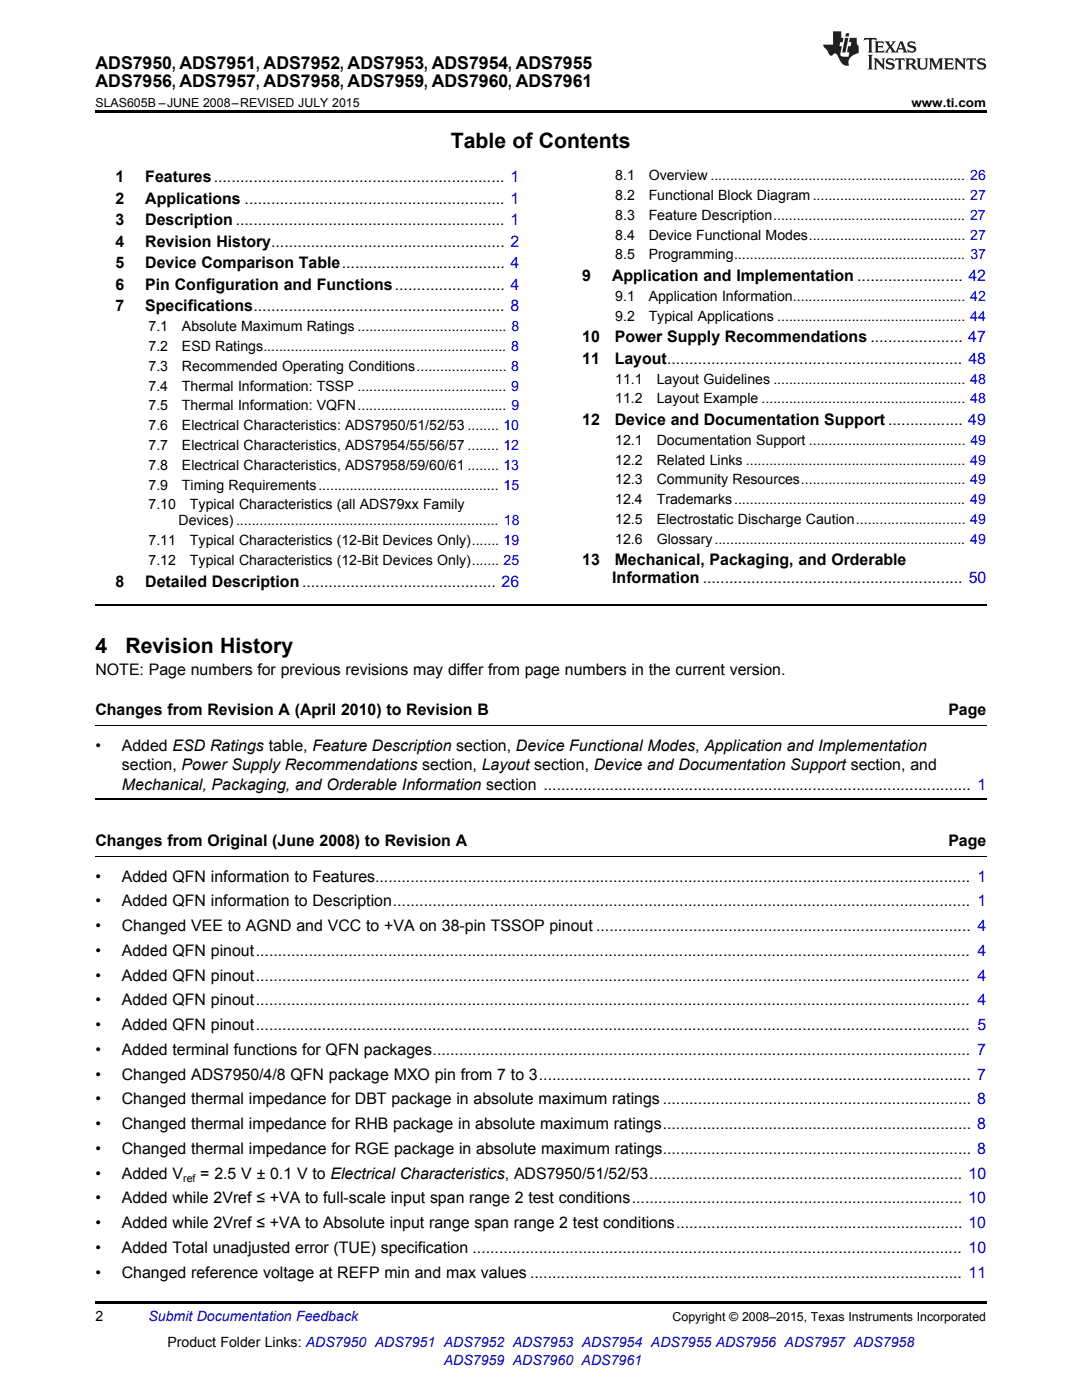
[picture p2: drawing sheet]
<svg xmlns="http://www.w3.org/2000/svg" width="216mm" height="279mm" viewBox="0 0 216 279" stroke-linecap="round" stroke-linejoin="round" font-family="sans-serif">
<defs><g id="words">
<g font-size="4.2">
<text x="90" y="29.6">Table of Contents</text>
<text x="19" y="130.4">4</text>
<text x="25" y="130.4">Revision History</text>
</g>
<g font-size="3.5">
<text x="19" y="13.8">ADS7950, ADS7951, ADS7952, ADS7953, ADS7954, ADS7955</text>
<text x="19" y="17.3">ADS7956, ADS7957, ADS7958, ADS7959, ADS7960, ADS7961</text>
</g>
<g font-size="3.2">
<text x="23" y="36.3">1</text>
<text x="23" y="40.6">2</text>
<text x="29" y="36.3">Features.................................................................. 1</text>
<text x="29" y="40.6">Applications ........................................................... 1</text>
<text x="23" y="44.9">3</text>
<text x="29" y="44.9">Description ............................................................. 1</text>
<text x="23" y="49.2">4</text>
<text x="23" y="53.6">5</text>
<text x="29" y="49.2">Revision History..................................................... 2</text>
<text x="29" y="53.6">Device Comparison Table..................................... 4</text>
<text x="23" y="57.9">6</text>
<text x="29" y="57.9">Pin Configuration and Functions......................... 4</text>
<text x="116.2" y="56.1">9</text>
<text x="122.1" y="56.1">Application and Implementation ........................ 42</text>
<text x="23" y="62.2">7</text>
<text x="29" y="62.2">Specifications......................................................... 8</text>
<text x="116.2" y="68.3">10</text>
<text x="122.7" y="68.3">Power Supply Recommendations ..................... 47</text>
<text x="116.2" y="72.6">11</text>
<text x="122.7" y="72.6">Layout................................................................... 48</text>
<text x="116.2" y="84.8">12</text>
<text x="122.7" y="84.8">Device and Documentation Support ................. 49</text>
<text x="116.2" y="112.8">13</text>
<text x="122.7" y="112.8">Mechanical, Packaging, and Orderable</text>
<text x="23" y="117.1">8</text>
<text x="29" y="117.1">Detailed Description............................................ 26</text>
<text x="122.2" y="116.3">Information ........................................................... 50</text>
<text x="19" y="134.7">NOTE: Page numbers for previous revisions may differ from page numbers in the current version.</text>
<text x="19" y="142.8">Changes from Revision A (April 2010) to Revision B</text>
<text x="189.2" y="142.8">Page</text>
<text x="19" y="149.8">•</text>
<text x="24.3" y="149.8">Added ESD Ratings table, Feature Description section, Device Functional Modes, Application and Implementation</text>
<text x="24.3" y="153.7">section, Power Supply Recommendations section, Layout section, Device and Documentation Support section, and</text>
<text x="24.3" y="157.6">Mechanical, Packaging, and Orderable Information section ................................................................................................. 1</text>
<text x="19" y="168.9">Changes from Original (June 2008) to Revision A</text>
<text x="189.2" y="168.9">Page</text>
<text x="19" y="175.9">•</text>
<text x="24.3" y="175.9">Added QFN information to Features....................................................................................................................................... 1</text>
<text x="19" y="180.9">•</text>
<text x="19" y="185.8">•</text>
<text x="24.3" y="180.9">Added QFN information to Description................................................................................................................................... 1</text>
<text x="24.3" y="185.8">Changed VEE to AGND and VCC to +VA on 38-pin TSSOP pinout ..................................................................................... 4</text>
<text x="19" y="190.7">•</text>
<text x="24.3" y="190.7">Added QFN pinout.................................................................................................................................................................. 4</text>
<text x="19" y="195.7">•</text>
<text x="24.3" y="195.7">Added QFN pinout.................................................................................................................................................................. 4</text>
<text x="19" y="200.6">•</text>
<text x="24.3" y="200.6">Added QFN pinout.................................................................................................................................................................. 4</text>
<text x="19" y="205.6">•</text>
<text x="24.3" y="205.6">Added QFN pinout.................................................................................................................................................................. 5</text>
<text x="19" y="210.5">•</text>
<text x="19" y="215.4">•</text>
<text x="24.3" y="210.5">Added terminal functions for QFN packages.......................................................................................................................... 7</text>
<text x="24.3" y="215.4">Changed ADS7950/4/8 QFN package MXO pin from 7 to 3.................................................................................................. 7</text>
<text x="19" y="220.4">•</text>
<text x="24.3" y="220.4">Changed thermal impedance for DBT package in absolute maximum ratings ...................................................................... 8</text>
<text x="19" y="225.3">•</text>
<text x="24.3" y="225.3">Changed thermal impedance for RHB package in absolute maximum ratings...................................................................... 8</text>
<text x="19" y="230.3">•</text>
<text x="24.3" y="230.3">Changed thermal impedance for RGE package in absolute maximum ratings...................................................................... 8</text>
<text x="19" y="235.2">•</text>
<text x="24.3" y="235.2">Added V</text>
<text x="40" y="235.2">= 2.5 V ± 0.1 V to Electrical Characteristics, ADS7950/51/52/53....................................................................... 10</text>
<text x="19" y="240.1">•</text>
<text x="19" y="245.1">•</text>
<text x="24.3" y="240.1">Added while 2Vref ≤ +VA to full-scale input span range 2 test conditions........................................................................... 10</text>
<text x="24.3" y="245.1">Added while 2Vref ≤ +VA to Absolute input range span range 2 test conditions................................................................. 10</text>
<text x="19" y="250">•</text>
<text x="24.3" y="250">Added Total unadjusted error (TUE) specification ............................................................................................................... 10</text>
<text x="19" y="255">•</text>
<text x="24.3" y="255">Changed reference voltage at REFP min and max values .................................................................................................. 11</text>
</g>
<g font-size="2.8">
<text x="122.8" y="36">8.1</text>
<text x="129.4" y="36">Overview ................................................................. 26</text>
<text x="122.8" y="39.9">8.2</text>
<text x="129.4" y="39.9">Functional Block Diagram....................................... 27</text>
<text x="122.8" y="43.9">8.3</text>
<text x="122.8" y="47.8">8.4</text>
<text x="129.4" y="43.9">Feature Description................................................. 27</text>
<text x="129.4" y="47.8">Device Functional Modes........................................ 27</text>
<text x="122.8" y="51.8">8.5</text>
<text x="129.4" y="51.8">Programming........................................................... 37</text>
<text x="122.8" y="60">9.1</text>
<text x="122.8" y="64">9.2</text>
<text x="129.4" y="60">Application Information............................................ 42</text>
<text x="129.4" y="64">Typical Applications ................................................ 44</text>
<text x="29.6" y="66.1">7.1</text>
<text x="29.6" y="70.1">7.2</text>
<text x="36.3" y="66.1">Absolute Maximum Ratings ...................................... 8</text>
<text x="36.3" y="70.1">ESD Ratings.............................................................. 8</text>
<text x="29.6" y="74">7.3</text>
<text x="29.6" y="78">7.4</text>
<text x="36.3" y="74">Recommended Operating Conditions....................... 8</text>
<text x="36.3" y="78">Thermal Information: TSSP ...................................... 9</text>
<text x="122.8" y="76.6">11.1</text>
<text x="131" y="76.6">Layout Guidelines ................................................. 48</text>
<text x="29.6" y="81.9">7.5</text>
<text x="36.3" y="81.9">Thermal Information: VQFN...................................... 9</text>
<text x="122.8" y="80.5">11.2</text>
<text x="131" y="80.5">Layout Example .................................................... 48</text>
<text x="29.6" y="85.9">7.6</text>
<text x="29.6" y="89.8">7.7</text>
<text x="36.3" y="85.9">Electrical Characteristics: ADS7950/51/52/53 ........ 10</text>
<text x="36.3" y="89.8">Electrical Characteristics, ADS7954/55/56/57 ........ 12</text>
<text x="122.8" y="88.8">12.1</text>
<text x="131" y="88.8">Documentation Support ........................................ 49</text>
<text x="29.6" y="93.8">7.8</text>
<text x="36.3" y="93.8">Electrical Characteristics, ADS7958/59/60/61 ........ 13</text>
<text x="122.8" y="92.7">12.2</text>
<text x="131" y="92.7">Related Links ........................................................ 49</text>
<text x="29.6" y="97.7">7.9</text>
<text x="29.6" y="101.7">7.10</text>
<text x="36.3" y="97.7">Timing Requirements.............................................. 15</text>
<text x="37.9" y="101.7">Typical Characteristics (all ADS79xx Family</text>
<text x="122.8" y="96.7">12.3</text>
<text x="122.8" y="100.6">12.4</text>
<text x="131" y="96.7">Community Resources.......................................... 49</text>
<text x="131" y="100.6">Trademarks........................................................... 49</text>
<text x="35.6" y="104.8">Devices) ................................................................... 18</text>
<text x="122.8" y="104.6">12.5</text>
<text x="131" y="104.6">Electrostatic Discharge Caution............................ 49</text>
<text x="29.6" y="108.8">7.11</text>
<text x="29.6" y="112.7">7.12</text>
<text x="37.9" y="108.8">Typical Characteristics (12-Bit Devices Only)....... 19</text>
<text x="37.9" y="112.7">Typical Characteristics (12-Bit Devices Only)....... 25</text>
<text x="122.8" y="108.5">12.6</text>
<text x="131" y="108.5">Glossary................................................................ 49</text>
<text x="19" y="263.6">2</text>
<text x="33.4" y="268.9">Product Folder Links: ADS7950 ADS7951 ADS7952 ADS7953 ADS7954 ADS7955 ADS7956 ADS7957 ADS7958</text>
</g>
<g font-size="2.8" fill="#0000c8">
<text x="29.6" y="263.6">Submit Documentation Feedback</text>
<text x="88.5" y="272.4">ADS7959 ADS7960 ADS7961</text>
</g>
<g font-size="2.5">
<text x="19" y="21.4">SLAS605B –JUNE 2008–REVISED JULY 2015</text>
<text x="181.9" y="21.4">www.ti.com</text>
<text x="134.2" y="263.6">Copyright © 2008–2015, Texas Instruments Incorporated</text>
</g>
<text font-size="2.1" x="36.5" y="235.8">ref</text>
</g></defs>
<path d="M19 22h177.8v.5h-177.8zM19 259.7h177.8v.5h-177.8z" fill="#000"/>
<path d="M19 144.8h177.8M19 170.9h177.8" fill="none" stroke="#000" stroke-width=".2"/>
<path d="M19 120.8h177.8M19 159.5h177.8" fill="none" stroke="#000" stroke-width=".35"/>
<g fill="#231f20">
<path d="M172.5 7.6l-.1 .5 .4-.2h.6v.1v2.1l-.2 .4h.9l-.2-.4v-2.1l.1-.1h.5l.5 .2-.2-.5zM174.5 8.3l.2 .3v1.5l-.2 .4h1.8l.2-.6a1.04 1.04 0 0 1-1.3 .2v-.7h.6l.3 .2v-.6l-.3 .2h-.6v-.6l.8-.1 .4 .3-.2-.5zM176.5 8.3l.9 1.1-.9 1.1h.8l-.2-.2 .4-.7 .5 .7-.2 .2h1.5l-.2-.2 .2-.4h.9l.1 .4-.2 .2h1l-.3-.3-.7-1.9h-.5l-.9 2-.8-1 .9-1h-.8l.1 .3-.4 .5-.3-.6 .1-.2zM179.7 8.6l.4 1h-.7zM181.3 8.4a.63 .63 0 0 0-.2 .7 .63 .63 0 0 0 .6 .4l.6 .2 .1 .2a.75 .75 0 0 1-.7 .4 .75 .75 0 0 1-.6-.5l.1 .7 .1-.1a1.11 1.11 0 0 0 1.5-.6 1.13 1.13 0 0 0-1.2-.8l-.1-.4a1.04 1.04 0 0 1 1.2 .2l-.2-.5-.2 .1-.4-.2zM173.2 10.9l.2 .4v2.2l-.2 .4h1l-.3-.4v-2.2l.3-.4zM174.3 11.6l.3 .4v1.5l-.3 .4h.8l-.2-.4v-1.3l1.5 1.7v-1.9l.2-.4h-.7l.2 .4v.9l-1.1-1.3zM177 11.8a.62 .62 0 0 0-.2 .7 .62 .62 0 0 0 .6 .4l.6 .1 .1 .3a.76 .76 0 0 1-.7 .3 .76 .76 0 0 1-.7-.4l.2 .7 .1-.1a1.11 1.11 0 0 0 1.5-.6 1.13 1.13 0 0 0-1.2-.8l-.1-.4a1.04 1.04 0 0 1 1.2 .2l-.2-.6-.2 .1-.5-.1zM178.7 11.6l-.2 .6a.61 .61 0 0 1 .8-.3v1.6l-.2 .4h.9l-.2-.4v-1.6a.63 .63 0 0 1 .7 .3l-.1-.6zM180.6 11.6l.3 .4v1.5l-.3 .4h1l-.2-.2-.1-.8 .6 .2a.76 .76 0 0 0 1.2 .7l-1-1a.58 .58 0 0 0 .6-.5 .58 .58 0 0 0-.5-.6zM181.4 11.9h.1a.45 .45 0 0 1 .5 .1 .45 .45 0 0 1 .1 .5l-.8 .2zM182.9 11.6l.2 .2a2.17 2.17 0 0 0 .3 1.9 .99 .99 0 0 0 1.6-.6v-1.1l.2-.4h-.7l.2 .2a1.92 1.92 0 0 1-.2 1.8 .6 .6 0 0 1-.9-.5v-1.1l.2-.4zM185.4 11.6l.2 .4v1.5l-.2 .4h.7l-.2-.4v-1.4l.8 1.8 .8-1.8v1.4l-.2 .4h.9l-.2-.4v-1.5l.2-.4h-.8l-.6 1.5-.6-1.5zM188.4 11.6l.2 .4v1.5l-.2 .4h1.8l.1-.6a1.04 1.04 0 0 1-1.2 .1v-.6h.5l.4 .2v-.6l-.4 .2h-.5v-.7h.8l.3 .3-.1-.6zM190.5 11.6l.2 .4v1.5l-.2 .4h.7l-.2-.4v-1.3l1.5 1.7v-1.9l.2-.4h-.7l.2 .4v.9l-1.1-1.3zM192.9 11.6l-.1 .6a.61 .61 0 0 1 .7-.3l.1 1.6-.3 .4h1l-.3-.4 .1-1.6a.63 .63 0 0 1 .7 .3l-.1-.6zM195.2 11.8a.62 .62 0 0 0-.2 .7 .62 .62 0 0 0 .6 .4l.6 .1 .1 .3a.76 .76 0 0 1-.7 .3 .76 .76 0 0 1-.6-.4l.1 .7 .1-.1a1.11 1.11 0 0 0 1.6-.6 1.13 1.13 0 0 0-1.3-.8l-.1-.4a1.04 1.04 0 0 1 1.2 .2l-.1-.6-.2 .1-.5-.1z"/>
<path d="M166.2 6.3v2.6h-1.9v.4l.8 .9a.91 .91 0 0 0 1 .8 .56 .56 0 0 1 .5-.3 .56 .56 0 0 1 .5 .3l.4 .8a1.53 1.53 0 0 0 1.9 1.2 1.54 1.54 0 0 1 1-2.1l.9-.3v-1.4a1.52 1.52 0 0 1-.4-1.6h-1.3l-.2 .8h.5l-.2 .8h-.5l-.1 1v.2l.4 .1-.2 .8a1.93 1.93 0 0 1-1.6-.3l.3-1.8h-.5l.2-.8h.4l.2-.8h-.4v-1.3zM168.6 7.6l-.6 2.9h.7l.6-2.9zM168.8 6.6l-.1 .7h.6l.2-.7z"/>
</g>
<use href="#words"/>
</svg>
